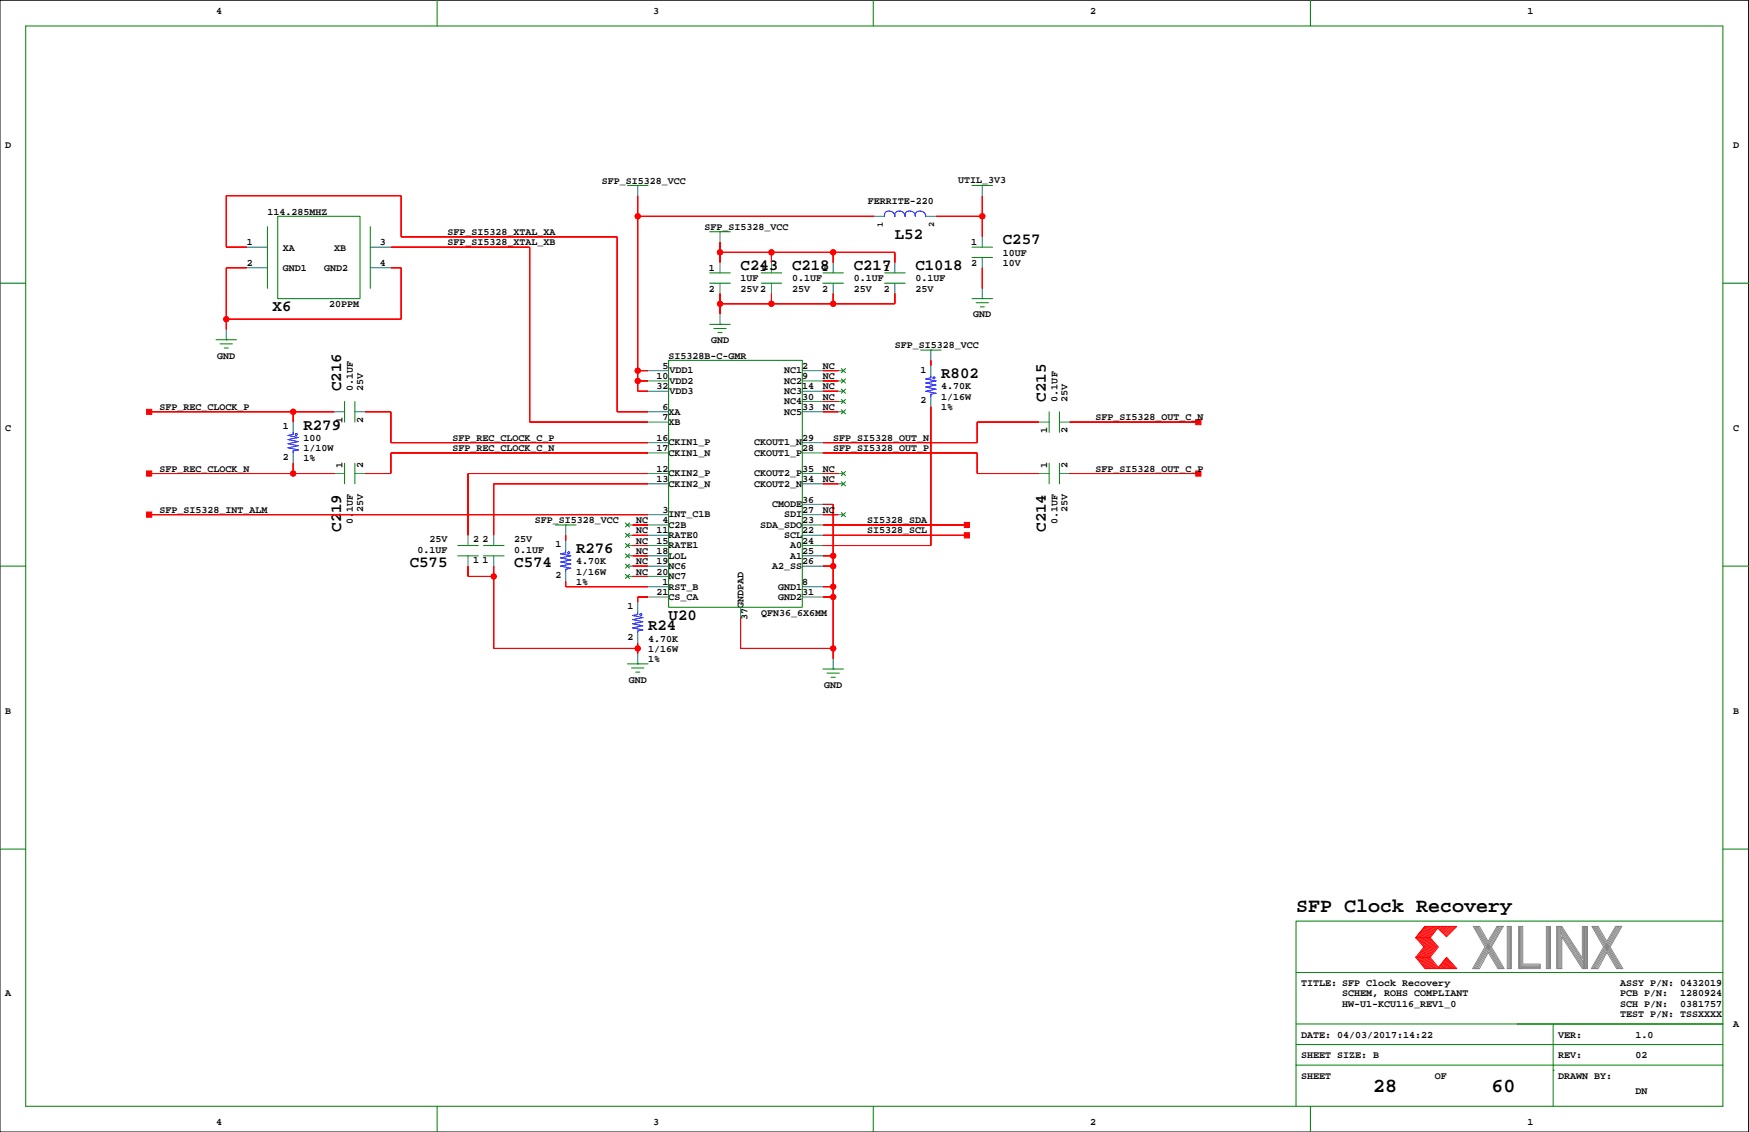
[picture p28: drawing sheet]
<svg xmlns="http://www.w3.org/2000/svg" width="432mm" height="279mm" viewBox="0 0 432 279" stroke-linecap="round" stroke-linejoin="round" font-family="sans-serif">
<defs><g id="words">
<g font-size="4.9">
<text x="320" y="225.2">SFP Clock Recovery</text>
<text x="339" y="269.6">28</text>
<text x="368.2" y="269.6">60</text>
</g>
<g font-size="3.9">
<text x="220.9" y="59">L52</text>
<text x="247.6" y="60.3">C257</text>
<text x="182.8" y="66.7">C243</text>
<text x="195.5" y="66.7">C218</text>
<text x="210.8" y="66.7">C217</text>
<text x="226" y="66.7">C1018</text>
<text x="67.3" y="76.8">X6</text>
<text x="232.4" y="93.3">R802</text>
<text x="84.3" y="96.6" transform="rotate(-90 84.3 96.6)">C216</text>
<text x="258.2" y="99.1" transform="rotate(-90 258.2 99.1)">C215</text>
<text x="74.9" y="106">R279</text>
<text x="84.3" y="131.3" transform="rotate(-90 84.3 131.3)">C219</text>
<text x="258.2" y="131.3" transform="rotate(-90 258.2 131.3)">C214</text>
<text x="142.2" y="136.5">R276</text>
<text x="101.2" y="139.9">C575</text>
<text x="127" y="139.9">C574</text>
<text x="160" y="155.5">R24</text>
<text x="165.1" y="153">U20</text>
</g>
<g font-size="2.5">
<text x="53.3" y="3.4">4</text>
<text x="161.3" y="3.4">3</text>
<text x="269.2" y="3.4">2</text>
<text x="377.1" y="3.4">1</text>
<text x="1.3" y="36.4">D</text>
<text x="427.9" y="36.4">D</text>
<text x="148.6" y="45.3">SFP_SI5328_VCC</text>
<text x="236.6" y="45.1">UTIL_3V3</text>
<text x="66" y="53">114.285MHZ</text>
<text x="214.3" y="50.3">FERRITE-220</text>
<text x="110.5" y="58">SFP_SI5328_XTAL_XA</text>
<text x="174" y="56.8">SFP_SI5328_VCC</text>
<text x="60.9" y="60.6">1</text>
<text x="60.9" y="65.6">2</text>
<text x="69.8" y="61.8">XA</text>
<text x="82.5" y="61.8">XB</text>
<text x="93.7" y="60.6">3</text>
<text x="93.7" y="65.6">4</text>
<text x="110.5" y="60.6">SFP_SI5328_XTAL_XB</text>
<text x="239.8" y="65.6">2</text>
<text x="239.8" y="60.6">1</text>
<text x="247.6" y="63.1">10UF</text>
<text x="247.6" y="65.6">10V</text>
<text x="69.8" y="66.9">GND1</text>
<text x="80" y="66.9">GND2</text>
<text x="175" y="72">2</text>
<text x="175" y="66.9">1</text>
<text x="182.8" y="69.5">1UF</text>
<text x="182.8" y="72">25V2</text>
<text x="187.7" y="66.9">1</text>
<text x="195.5" y="72">25V</text>
<text x="195.5" y="69.5">0.1UF</text>
<text x="202.9" y="72">2</text>
<text x="202.9" y="66.9">1</text>
<text x="210.8" y="69.5">0.1UF</text>
<text x="210.8" y="72">25V</text>
<text x="218.2" y="72">2</text>
<text x="218.2" y="66.9">1</text>
<text x="226" y="72">25V</text>
<text x="226" y="69.5">0.1UF</text>
<text x="81.3" y="75.8">20PPM</text>
<text x="240.3" y="78.3">GND</text>
<text x="53.6" y="88.5">GND</text>
<text x="165.1" y="88.5">SI5328B-C-GMR</text>
<text x="175.5" y="84.7">GND</text>
<text x="220.9" y="86">SFP_SI5328_VCC</text>
<text x="162.1" y="93.6">10</text>
<text x="163.6" y="91">5</text>
<text x="165.3" y="92.2">VDD1</text>
<text x="165.3" y="94.7">VDD2</text>
<text x="193.6" y="92.2">NC1</text>
<text x="193.6" y="94.7">NC2</text>
<text x="198.1" y="93.6">9</text>
<text x="198.1" y="91">2</text>
<text x="203.2" y="91">NC</text>
<text x="203.2" y="93.6">NC</text>
<text x="227.3" y="91.9">1</text>
<text x="39.4" y="101.2">SFP_REC_CLOCK_P</text>
<text x="87.1" y="96.6" transform="rotate(-90 87.1 96.6)">0.1UF</text>
<text x="89.6" y="96.6" transform="rotate(-90 89.6 96.6)">25V</text>
<text x="162.1" y="96.1">32</text>
<text x="163.6" y="101.2">6</text>
<text x="165.3" y="97.3">VDD3</text>
<text x="193.6" y="97.3">NC3</text>
<text x="193.6" y="99.8">NC4</text>
<text x="198.1" y="101.2">33</text>
<text x="198.1" y="98.7">30</text>
<text x="198.1" y="96.1">14</text>
<text x="203.2" y="96.1">NC</text>
<text x="203.2" y="98.7">NC</text>
<text x="203.2" y="101.2">NC</text>
<text x="227.3" y="99.6">2</text>
<text x="232.4" y="101.2">1%</text>
<text x="232.4" y="96.1">4.70K</text>
<text x="232.4" y="98.7">1/16W</text>
<text x="261" y="99.1" transform="rotate(-90 261 99.1)">0.1UF</text>
<text x="263.6" y="99.1" transform="rotate(-90 263.6 99.1)">25V</text>
<text x="1.3" y="106.3">C</text>
<text x="69.8" y="105.9">1</text>
<text x="84.6" y="104.4" transform="rotate(-90 84.6 104.4)">1</text>
<text x="89.6" y="104.4" transform="rotate(-90 89.6 104.4)">2</text>
<text x="163.6" y="103.7">7</text>
<text x="165.1" y="102.3">XA</text>
<text x="165.1" y="104.9">XB</text>
<text x="193.6" y="102.3">NC5</text>
<text x="258.5" y="106.9" transform="rotate(-90 258.5 106.9)">1</text>
<text x="263.6" y="106.9" transform="rotate(-90 263.6 106.9)">2</text>
<text x="270.4" y="103.7">SFP_SI5328_OUT_C_N</text>
<text x="427.9" y="106.3">C</text>
<text x="69.8" y="113.5">2</text>
<text x="74.9" y="108.8">100</text>
<text x="74.9" y="113.9">1%</text>
<text x="74.9" y="111.4">1/10W</text>
<text x="111.7" y="108.8">SFP_REC_CLOCK_C_P</text>
<text x="111.7" y="111.4">SFP_REC_CLOCK_C_N</text>
<text x="162.1" y="111.4">17</text>
<text x="162.1" y="108.8">16</text>
<text x="165.1" y="110">CKIN1_P</text>
<text x="165.1" y="112.5">CKIN1_N</text>
<text x="186.2" y="112.5">CKOUT1_P</text>
<text x="186.2" y="110">CKOUT1_N</text>
<text x="198.1" y="108.8">29</text>
<text x="198.1" y="111.4">28</text>
<text x="205.7" y="111.4">SFP_SI5328_OUT_P</text>
<text x="205.7" y="108.8">SFP_SI5328_OUT_N</text>
<text x="39.4" y="116.4">SFP_REC_CLOCK_N</text>
<text x="84.6" y="115.6" transform="rotate(-90 84.6 115.6)">1</text>
<text x="89.6" y="115.6" transform="rotate(-90 89.6 115.6)">2</text>
<text x="162.1" y="119">13</text>
<text x="162.1" y="116.4">12</text>
<text x="165.1" y="117.6">CKIN2_P</text>
<text x="186.2" y="117.6">CKOUT2_P</text>
<text x="198.1" y="116.4">35</text>
<text x="198.1" y="119">34</text>
<text x="203.2" y="116.4">NC</text>
<text x="203.2" y="119">NC</text>
<text x="258.5" y="115.6" transform="rotate(-90 258.5 115.6)">1</text>
<text x="263.6" y="115.6" transform="rotate(-90 263.6 115.6)">2</text>
<text x="270.4" y="116.4">SFP_SI5328_OUT_C_P</text>
<text x="165.1" y="120.1">CKIN2_N</text>
<text x="186.2" y="120.1">CKOUT2_N</text>
<text x="190.7" y="125.2">CMODE</text>
<text x="198.1" y="124.1">36</text>
<text x="39.4" y="126.6">SFP_SI5328_INT_ALM</text>
<text x="87.1" y="129.4" transform="rotate(-90 87.1 129.4)">0.1UF</text>
<text x="89.6" y="126.4" transform="rotate(-90 89.6 126.4)">25V</text>
<text x="132" y="129.1">SFP_SI5328_VCC</text>
<text x="157" y="129.1">NC</text>
<text x="157" y="131.7">NC</text>
<text x="162.1" y="131.7">11</text>
<text x="163.6" y="129.1">4</text>
<text x="163.6" y="126.6">3</text>
<text x="165.1" y="127.7">INT_C1B</text>
<text x="165.1" y="130.3">C2B</text>
<text x="187.7" y="130.3">SDA_SDO</text>
<text x="193.6" y="127.7">SDI</text>
<text x="198.1" y="126.6">27</text>
<text x="198.1" y="129.1">23</text>
<text x="198.1" y="131.7">22</text>
<text x="203.2" y="126.6">NC</text>
<text x="214.1" y="131.7">SI5328_SCL</text>
<text x="214.1" y="129.1">SI5328_SDA</text>
<text x="261" y="129.4" transform="rotate(-90 261 129.4)">0.1UF</text>
<text x="263.6" y="126.4" transform="rotate(-90 263.6 126.4)">25V</text>
<text x="103.1" y="136.4">0.1UF</text>
<text x="106" y="133.8">25V</text>
<text x="116.8" y="133.8">2</text>
<text x="119.1" y="133.8">2</text>
<text x="127" y="133.8">25V</text>
<text x="127" y="136.4">0.1UF</text>
<text x="137.1" y="135.1">1</text>
<text x="157" y="134.2">NC</text>
<text x="157" y="136.8">NC</text>
<text x="162.1" y="134.2">15</text>
<text x="162.1" y="136.8">18</text>
<text x="165.1" y="137.9">LOL</text>
<text x="165.1" y="132.8">RATE0</text>
<text x="165.1" y="135.3">RATE1</text>
<text x="193.6" y="132.8">SCL</text>
<text x="195.1" y="137.9">A1</text>
<text x="195.1" y="135.3">A0</text>
<text x="198.1" y="134.2">24</text>
<text x="198.1" y="136.8">25</text>
<text x="116.8" y="138.9">1</text>
<text x="119.1" y="138.9">1</text>
<text x="137.1" y="142.7">2</text>
<text x="142.2" y="139.3">4.70K</text>
<text x="142.2" y="141.8">1/16W</text>
<text x="157" y="139.3">NC</text>
<text x="157" y="141.8">NC</text>
<text x="162.1" y="141.8">20</text>
<text x="162.1" y="139.3">19</text>
<text x="165.1" y="140.4">NC6</text>
<text x="165.1" y="143">NC7</text>
<text x="190.7" y="140.4">A2_SS</text>
<text x="198.1" y="139.3">26</text>
<text x="142.2" y="144.4">1%</text>
<text x="162.1" y="146.9">21</text>
<text x="163.6" y="144.4">1</text>
<text x="165.1" y="148">CS_CA</text>
<text x="165.1" y="145.5">RST_B</text>
<text x="192.1" y="145.5">GND1</text>
<text x="192.1" y="148">GND2</text>
<text x="198.1" y="146.9">31</text>
<text x="198.1" y="144.4">8</text>
<text x="154.9" y="150.3">1</text>
<text x="183.5" y="150.1" transform="rotate(-90 183.5 150.1)">GNDPAD</text>
<text x="184.5" y="153.1" transform="rotate(-90 184.5 153.1)">37</text>
<text x="187.9" y="152">QFN36_6X6MM</text>
<text x="154.9" y="158">2</text>
<text x="160" y="158.3">4.70K</text>
<text x="160" y="160.9">1/16W</text>
<text x="160" y="163.4">1%</text>
<text x="155.2" y="168.5">GND</text>
<text x="203.5" y="169.8">GND</text>
<text x="1.3" y="176.1">B</text>
<text x="427.9" y="176.1">B</text>
<text x="1.3" y="245.9">A</text>
<text x="321.2" y="243.4">TITLE: SFP Clock Recovery</text>
<text x="331.4" y="245.9">SCHEM, ROHS COMPLIANT</text>
<text x="400" y="245.9">PCB P/N:</text>
<text x="400" y="243.4">ASSY P/N: 0432019</text>
<text x="414.8" y="245.9">1280924</text>
<text x="331.4" y="248.5">HW-U1-KCU116_REV1_0</text>
<text x="400" y="251">TEST P/N: TSSXXXX</text>
<text x="400" y="248.5">SCH P/N:</text>
<text x="414.8" y="248.5">0381757</text>
<text x="321.2" y="256.1">DATE: 04/03/2017:14:22</text>
<text x="384.7" y="256.1">VER:</text>
<text x="403.8" y="256.1">1.0</text>
<text x="427.9" y="253.6">A</text>
<text x="321.2" y="261.2">SHEET SIZE: B</text>
<text x="384.7" y="261.2">REV:</text>
<text x="403.8" y="261.2">02</text>
<text x="321.2" y="266.3">SHEET</text>
<text x="354.2" y="266.3">OF</text>
<text x="384.7" y="266.3">DRAWN BY:</text>
<text x="403.8" y="270.1">DN</text>
<text x="53.3" y="277.7">4</text>
<text x="161.3" y="277.7">3</text>
<text x="269.2" y="277.7">2</text>
<text x="377.1" y="277.7">1</text>
</g>
<g font-size="2.1">
<text x="217.9" y="55.9" transform="rotate(-90 217.9 55.9)">1</text>
<text x="230.6" y="55.9" transform="rotate(-90 230.6 55.9)">2</text>
</g>
</g></defs>
<path d="M0 .1h431.7v279.3h-431.7z" fill="none" stroke="#000" stroke-width=".25"/>
<g fill="none" stroke="#008000" stroke-width=".25">
<path d="M6.3 6.4h419.1v266.7h-419.1zM107.9 .1v6.3M215.6 .1v6.3M323.5 .1v6.3M66 55.9v15.3M68.6 53.4h20.3v20.3h-20.3zM91.4 55.9v15.3M154.9 45.8h5.1M157.4 45.8h.1M175.2 57.2h5.1M177.8 57.2h.1M240 45.8h5.1"/>
<path d="M242.5 45.8h.1M0 69.9h6.3M175.2 69.9h5.1M175.2 67.4h5.1M187.9 69.9h5.1M187.9 67.4h5.1M203.2 69.9h5M203.2 67.4h5M218.4 69.9h5.1M218.4 67.4h5.1M240 73.7h5.1M240 63.5h5.1"/>
<path d="M240 61h5.1M241 74.7h3M242 75.7h1M242.5 73.7h.1M425.4 69.9h6.3M53.3 83.9h5.1M54.3 84.9h3.1M55.4 85.9h1M55.9 83.9h.1M85.1 99.1v5.1M87.6 99.1v5.1M165.1 88.9h33v61h-33z"/>
<path d="M175.2 80.1h5.1M176.2 81.1h3.1M177.3 82.1h1M177.8 80.1h.1M207.7 91l1 1M207.7 93.5l1 1M207.7 96.1l1 1M207.7 98.6l1 1M208.7 91l-1 1M208.7 93.5l-1 1M208.7 96.1l-1 1M208.7 98.6l-1 1"/>
<path d="M227.3 86.4h5.1M229.8 86.4h.1M85.1 114.3v5.1M87.6 114.3v5.1M207.7 101.1l1 1M207.7 116.4l1 1M207.7 118.9l1 1M208.7 101.1l-1 1M208.7 116.4l-1 1M208.7 118.9l-1 1M259 101.6v5.1M259 114.3v5.1"/>
<path d="M261.6 101.6v5.1M261.6 114.3v5.1M0 139.7h6.3M113 134.7h5.1M113 137.2h5.1M119.4 134.7h5M119.4 137.2h5M137.1 129.6h5.1M139.7 129.6h.1M154.4 129.1l1 1M154.4 131.6l1 1M154.4 134.1l1 1.1"/>
<path d="M154.4 136.7l1 1M154.4 139.2l1 1M155.4 129.1l-1 1M155.4 131.6l-1 1M155.4 134.1l-1 1.1M155.4 136.7l-1 1M155.4 139.2l-1 1M207.7 126.5l1 1M208.7 126.5l-1 1M425.4 139.7h6.3M154.4 141.8l1 1M155.4 141.8l-1 1"/>
<path d="M154.9 163.9h5.1M155.9 164.9h3.1M156.9 165.9h1.1M157.4 163.9h.1M203.2 165.1h5M204.2 166.1h3M205.2 167.2h1M205.7 165.1h.1M0 209.6h6.3M425.4 209.6h6.3M425.4 227.3h-105.4v35.6M320 257.8h105.4"/>
<path d="M320 252.7h105.4M320 240h105.4M383.5 252.7v20.4M107.9 273.1v6.3M215.6 273.1v6.3M320 262.9v10.2M320 262.9h105.4M323.5 273.1v6.3M383.5 264.2h.1"/>
</g>
<g fill="none" stroke="#f00" stroke-width=".25">
<path d="M157.4 53.4h58.5M157.4 48.3v48.3h2.6M177.8 59.7v5.1M231.1 53.4h11.4M242.5 48.3v10.2M60.9 61h-5v-12.7h43.1v10.2h53.4v43.1h7.6M60.9 66.1h-5v15.2M96.5 66.1h2.5v12.7h-43.1M96.5 61h34.3v43.2h29.2M177.8 62.3h43.1v2.5M177.8 72.4v5.1M190.5 62.3v2.5"/>
<path d="M190.5 72.4v2.6M205.7 62.3v2.5M205.7 72.4v2.6M220.9 72.4v2.6h-43.1M242.5 66.1v5.1M157.4 94h2.6M157.4 91.5h2.6M203.2 94h3.8M203.2 96.6h3.8M203.2 91.5h3.8M203.2 99.1h3.8M229.8 88.9v1.3"/>
<path d="M36.8 116.9h45.7M36.8 101.6h45.7M72.4 101.6v2.6M72.4 114.3v2.6M90.1 101.6h6.4v7.7h63.5M160 111.8h-63.5v5.1h-6.4M160 116.9h-44.5v15.2M160 119.4h-38.1v12.7M203.2 111.8h38v5.1h15.3M203.2 116.9h3.8M203.2 101.6h3.8M203.2 119.4h3.8"/>
<path d="M229.8 100.4v34.3h-26.6M256.5 104.2h-15.3v5.1h-38M264.1 116.9h31.7M264.1 104.2h31.7M36.8 127h123.2M115.5 139.7v2.6h6.4M121.9 139.7v20.3h35.5M139.7 132.1v1.3M156.2 139.7h3.8M156.2 137.2h3.8M156.2 132.1h3.8M156.2 129.6h3.8"/>
<path d="M156.2 134.7h3.8M203.2 139.7h2.5M203.2 124.5h2.5v38.1M203.2 137.2h2.5M203.2 132.1h35.5M203.2 129.6h35.5M203.2 127h3.8M139.7 143.5v1.3h20.3M156.2 142.3h3.8M157.4 158.8v2.5M160 147.3h-2.6v1.3M182.8 152.4v7.6h22.9"/>
<path d="M203.2 147.3h2.5M203.2 144.8h2.5M349.5 236.3h3.6M349.9 231.5l1.9 2.2-2 2.6 2.2 2.8M350.1 236.3l2.2 2.8M350.2 231.5l1.9 2.3-2 2.5M350.4 236.3l2.2 2.8M350.5 231.5l1.9 2.3-2 2.5M350.6 236.3l2.3 2.7M350.8 231.5l1.9 2.3-2 2.5M351 236.3l2.2 2.8M351.1 231.5l1.9 2.3-2 2.5"/>
<path d="M351.3 236.3l2.2 2.8M351.4 231.5l1.9 2.3-2 2.5M351.6 236.3l2.2 2.8M351.7 231.5l1.9 2.2M351.8 228.7l-2.3 2.8 2.3-2.8h7.9l-2.6 2.5-2.1-2.1-1.9 2.4 2 2.2-2 2.6 2 2.5 2-2.5 2.6 2.8h-7.9l-2.3-2.8M351.9 236.3l2.2 2.8M352 231.5l1.9 2.2M352.1 228.7l-2.2 2.7M352.2 236.3l2.2 2.8M352.3 231.5l1.9 2.3-2 2.5M352.4 228.7l-2.2 2.7M352.5 236.3l2.2 2.8"/>
<path d="M352.6 231.5l1.9 2.2M352.7 228.7l-2.2 2.7M352.8 236.3l2.2 2.8M352.8 231.5l2 2.2M353 228.7l-2.2 2.7M353.1 231.5h-3.6l2.1 2.2-2.1 2.6M353.2 228.7l-2.1 2.7M353.6 233.8l-2 2.5M353.6 228.7l-2.2 2.7M353.8 228.7l-2.1 2.7M353.9 233.8l-1.9 2.4M354.1 228.7l-2.1 2.7"/>
<path d="M354.4 228.7l-2.1 2.7M354.5 233.8l-2 2.5M354.7 228.7l-2.1 2.7M354.8 233.8l-2 2.5M355 228.7l-2.1 2.7M355.2 238.8l.2 .3M355.3 238.6l.4 .5M355.4 228.7l-.4 .4M355.4 238.4l.6 .7M355.6 238.3l.7 .8M355.7 238.1l.9 1M355.7 228.7l-.5 .5"/>
<path d="M355.9 237.9l1 1.2M356 237.8l1.2 1.3M356.1 228.7l-.8 .7M356.1 237.6l1.4 1.4M356.3 237.4l1.5 1.7M356.4 237.2l1.6 1.9M356.5 228.7l-1 .9M356.5 237.1l1.8 2M356.7 236.9l1.9 2.2M356.8 236.7l2.1 2.4M356.8 228.7l-1.1 1.1M356.9 236.6l2.3 2.5"/>
<path d="M357.1 236.5l2.3 2.6M357.2 228.7l-1.3 1.2M357.5 228.7l-1.4 1.4M357.8 228.7l-1.6 1.6M358.2 228.7l-1.8 1.7M358.5 228.7l-1.9 1.9M359 228.7l-2.2 2.1M359.3 228.7l-2.3 2.3"/>
<circle cx="157.4" cy="53.4" r=".63"/>
<circle cx="242.5" cy="53.4" r=".63"/>
<circle cx="55.9" cy="78.8" r=".63"/>
<circle cx="177.8" cy="75" r=".63"/>
<circle cx="177.8" cy="62.3" r=".63"/>
<circle cx="190.5" cy="75" r=".63"/>
<circle cx="190.5" cy="62.3" r=".63"/>
<circle cx="205.7" cy="75" r=".63"/>
<circle cx="205.7" cy="62.3" r=".63"/>
<circle cx="157.4" cy="94" r=".63"/>
<circle cx="157.4" cy="91.5" r=".63"/>
<circle cx="72.4" cy="116.9" r=".63"/>
<circle cx="72.4" cy="101.6" r=".63"/>
<circle cx="205.7" cy="137.2" r=".63"/>
<circle cx="205.7" cy="139.7" r=".63"/>
<circle cx="121.9" cy="142.3" r=".63"/>
<circle cx="205.7" cy="144.8" r=".63"/>
<circle cx="205.7" cy="147.4" r=".63"/>
<circle cx="157.4" cy="160" r=".63"/>
<circle cx="205.7" cy="160" r=".63"/>
</g>
<g fill="none" stroke="#848684" stroke-width=".25">
<path d="M364 228.7l6.1 10.4M364.3 228.7l6.1 10.4M364.6 228.7l6.1 10.4M364.9 228.7l6.1 10.4M367.4 232.3l-2.1-3.6h-1.6l2.9 5-3 5.4h1.7l2.1-4 2.4 4h1.6l-3.2-5.4M369.6 228.7l-2.2 3.6M369.8 228.7l-5.9 10.4M370.2 228.7l-6 10.4M370.5 228.7l-6 10.4M370.8 228.7l-6 10.4M371.1 228.7h-1.5h1.5l-2.9 5M372.1 228.7h1v10.4h-1z"/>
<path d="M372.4 228.7v10.4M372.6 228.7v10.4M372.9 228.7v10.4M374.9 228.7h1v9.3h4.3v1.1h-5.3zM375.1 228.7v10.4M375.4 228.7v10.4M375.7 228.7v10.4M375.7 238.2h4.5M375.7 238.5h4.5M375.7 238.8h4.5M381.8 228.7h1v10.4h-1zM382 228.7v10.4"/>
<path d="M382.3 228.7v10.4M382.5 228.7v10.4M384.3 228.7h1.3l5.1 7.8v-7.8h1.2v10.4h-1.2l-5.1-7.9v7.9h-1.3zM384.5 228.7v10.4M384.8 228.7v10.4M385.1 228.7v10.4M385.3 228.7v10.4M385.3 230.3l5.6 8.7M385.3 229.8l5.6 8.7M385.3 229.2l5.6 8.7M385.3 228.8l5.6 8.7M390.9 228.7v10.4"/>
<path d="M391.2 228.7v10.4M391.5 228.7v10.4M391.7 228.6v10.4M393.3 228.7l6.1 10.4M393.6 228.7l6.1 10.4M393.9 228.7l6.1 10.4M394.2 228.7l6.1 10.4M396.7 232.3l-2.1-3.6h-1.6l2.9 5-3 5.4M397.5 233.7l3.2 5.4h-1.6l-2.4-4-2.2 4h-1.6M398.9 228.7l-2.2 3.6M399.1 228.7l-6 10.4M399.4 228.7l-5.9 10.4"/>
<path d="M399.7 228.7l-5.9 10.4M400.1 228.7l-6 10.4M400.4 228.7h-1.5h1.5l-2.9 5"/>
</g>
<g fill="none" stroke="#008080" stroke-width=".25">
<path d="M157.4 45.8v2.5M177.8 57.2v2.5M215.9 53.4h2.5M228.5 53.4h2.6M242.5 45.8v2.5M242.5 58.5v2.5M60.9 66.1h5.1M60.9 61h5.1M91.4 66.1h5.1M91.4 61h5.1M177.8 64.8v2.6M177.8 69.9v2.5"/>
<path d="M177.8 77.5v2.6M190.5 64.8v2.6M190.5 69.9v2.5M205.7 64.8v2.6M205.7 69.9v2.5M220.9 64.8v2.6M220.9 69.9v2.5M242.5 63.5v2.6M242.5 71.2v2.5M55.9 81.3v2.6M160 91.5h5.1M160 94h5.1"/>
<path d="M160 96.6h5.1M198.1 91.5h5.1M198.1 94h5.1M198.1 96.6h5.1M198.1 99.1h5.1M207 91.5h1.2M207 94h1.2M207 96.6h1.2M207 99.1h1.2M229.8 86.4v2.5M229.8 90.2v2.6M229.8 97.8v2.6"/>
<path d="M72.4 104.2v2.5M72.4 111.8v2.5M82.5 116.9h2.6M82.5 101.6h2.6M87.6 116.9h2.5M87.6 101.6h2.5M160 116.9h5.1M160 104.2h5.1M160 101.6h5.1M160 119.4h5.1M160 109.3h5.1M160 111.8h5.1"/>
<path d="M198.1 116.9h5.1M198.1 101.6h5.1M198.1 119.4h5.1M198.1 109.3h5.1M198.1 111.8h5.1M207 116.9h1.2M207 101.6h1.2M207 119.4h1.2M256.5 116.9h2.5M256.5 104.2h2.5M261.6 116.9h2.5M261.6 104.2h2.5"/>
<path d="M115.5 132.1v2.6M115.5 137.2v2.5M121.9 132.1v2.6M121.9 137.2v2.5M139.7 129.6v2.5M139.7 133.4v2.5M154.9 129.6h1.3M154.9 132.1h1.3M154.9 134.7h1.3M154.9 137.2h1.3M154.9 139.7h1.3M160 129.6h5.1"/>
<path d="M160 132.1h5.1M160 134.7h5.1M160 137.2h5.1M160 127h5.1M160 139.7h5.1M198.1 129.6h5.1M198.1 132.1h5.1M198.1 134.7h5.1M198.1 137.2h5.1M198.1 127h5.1M198.1 139.7h5.1M198.1 124.5h5.1"/>
<path d="M207 127h1.2M139.7 141v2.5M154.9 142.3h1.3M157.4 148.6v2.6M157.4 156.2v2.6M160 147.3h5.1M160 144.8h5.1M160 142.3h5.1M182.8 150.1v2.3M198.1 147.3h5.1M198.1 144.8h5.1M157.4 161.3v2.6"/>
<path d="M205.7 162.6v2.5"/>
</g>
<g fill="none" stroke="#00f" stroke-width=".25">
<path d="M228.5 53.4a1.27 1.27 0 0 0-1.2-1.4 1.27 1.27 0 0 0-1.3 1.4 1.27 1.27 0 0 0-1.3-1.4 1.27 1.27 0 0 0-1.2 1.4 1.27 1.27 0 0 0-1.3-1.4 1.27 1.27 0 0 0-1.3 1.4 1.27 1.27 0 0 0-1.2-1.4 1.27 1.27 0 0 0-1.3 1.4M229.8 92.8v.5l-1.3 .2 2.6 .5-2.6 .5 2.6 .5-2.6 .5 2.6 .6-2.6 .5 2.6 .5-1.3 .2v.5M72.4 106.7v.5l-1.3 .3 2.5 .5-2.5 .5 2.5 .5-2.5 .5 2.5 .5-2.5 .5 2.5 .5-1.2 .3v.5M139.7 135.9v.5l-1.3 .3 2.5 .5-2.5 .5 2.5 .5-2.5 .5 2.5 .5-2.5 .5 2.5 .5-1.2 .3v.5M157.4 151.2v.5l-1.2 .2 2.5 .5-2.5 .5 2.5 .5-2.5 .6 2.5 .5-2.5 .5 2.5 .5-1.3 .2v.5"/>
<circle cx="230.6" cy="93.3" r=".25"/>
<circle cx="73.1" cy="107.2" r=".25"/>
<circle cx="140.4" cy="136.4" r=".25"/>
<circle cx="158.2" cy="151.7" r=".25"/>
</g>
<g fill="#f00" stroke="#f00" stroke-width=".25">
<path d="M55.9 78.8v2.5z" fill-rule="evenodd"/>
<path d="M55.9 66.1h5z" fill-rule="evenodd"/>
<path d="M55.9 66.1v12.7z" fill-rule="evenodd"/>
<path d="M55.9 78.8h43.1z" fill-rule="evenodd"/>
<path d="M96.5 66.1h2.5z" fill-rule="evenodd"/>
<path d="M99 66.1v12.7z" fill-rule="evenodd"/>
<path d="M203.2 147.3h2.5z" fill-rule="evenodd"/>
<path d="M203.2 144.8h2.5z" fill-rule="evenodd"/>
<path d="M203.2 139.7h2.5z" fill-rule="evenodd"/>
<path d="M203.2 124.5h2.5z" fill-rule="evenodd"/>
<path d="M205.7 124.5v12.7z" fill-rule="evenodd"/>
<path d="M203.2 137.2h2.5z" fill-rule="evenodd"/>
<path d="M205.7 137.2v2.5z" fill-rule="evenodd"/>
<path d="M205.7 139.7v5.1z" fill-rule="evenodd"/>
<path d="M205.7 144.8v2.5z" fill-rule="evenodd"/>
<path d="M205.7 147.3v12.7z" fill-rule="evenodd"/>
<path d="M182.8 152.4v7.6z" fill-rule="evenodd"/>
<path d="M182.8 160h22.9z" fill-rule="evenodd"/>
<path d="M205.7 160v2.6z" fill-rule="evenodd"/>
<path d="M242.5 48.3v5.1z" fill-rule="evenodd"/>
<path d="M231.1 53.4h11.4z" fill-rule="evenodd"/>
<path d="M242.5 53.4v5.1z" fill-rule="evenodd"/>
<path d="M157.4 147.3v1.3z" fill-rule="evenodd"/>
<path d="M157.4 147.3h2.6z" fill-rule="evenodd"/>
<path d="M157.4 94h2.6z" fill-rule="evenodd"/>
<path d="M157.4 96.6h2.6z" fill-rule="evenodd"/>
<path d="M157.4 94v2.6z" fill-rule="evenodd"/>
<path d="M157.4 91.5v2.5z" fill-rule="evenodd"/>
<path d="M157.4 48.3v5.1z" fill-rule="evenodd"/>
<path d="M157.4 53.4h58.5z" fill-rule="evenodd"/>
<path d="M157.4 53.4v38.1z" fill-rule="evenodd"/>
<path d="M157.4 91.5h2.6z" fill-rule="evenodd"/>
<path d="M241.2 111.8v5.1z" fill-rule="evenodd"/>
<path d="M241.2 116.9h15.3z" fill-rule="evenodd"/>
<path d="M203.2 111.8h38z" fill-rule="evenodd"/>
<path d="M72.4 114.3v2.6z" fill-rule="evenodd"/>
<path d="M72.4 116.9h10.1z" fill-rule="evenodd"/>
<path d="M36.8 116.9h35.6z" fill-rule="evenodd"/>
<path d="M36.2 116.2h1.3v1.3h-1.3z" fill-rule="evenodd"/>
<path d="M72.4 101.6v2.6z" fill-rule="evenodd"/>
<path d="M72.4 101.6h10.1z" fill-rule="evenodd"/>
<path d="M36.8 101.6h35.6z" fill-rule="evenodd"/>
<path d="M36.2 101h1.3v1.3h-1.3z" fill-rule="evenodd"/>
<path d="M90.1 101.6h6.4z" fill-rule="evenodd"/>
<path d="M96.5 101.6v7.7z" fill-rule="evenodd"/>
<path d="M96.5 109.3h63.5z" fill-rule="evenodd"/>
<path d="M90.1 116.9h6.4z" fill-rule="evenodd"/>
<path d="M96.5 111.8v5.1z" fill-rule="evenodd"/>
<path d="M96.5 111.8h63.5z" fill-rule="evenodd"/>
<path d="M55.9 61h5z" fill-rule="evenodd"/>
<path d="M55.9 48.3v12.7z" fill-rule="evenodd"/>
<path d="M55.9 48.3h43.1z" fill-rule="evenodd"/>
<path d="M99 48.3v10.2z" fill-rule="evenodd"/>
<path d="M152.4 58.5v43.1z" fill-rule="evenodd"/>
<path d="M152.4 101.6h7.6z" fill-rule="evenodd"/>
<path d="M99 58.5h53.4z" fill-rule="evenodd"/>
<path d="M241.2 104.2v5.1z" fill-rule="evenodd"/>
<path d="M241.2 104.2h15.3z" fill-rule="evenodd"/>
<path d="M203.2 109.3h38z" fill-rule="evenodd"/>
<path d="M264.1 116.9h31.7z" fill-rule="evenodd"/>
<path d="M295.2 116.2h1.3v1.3h-1.3z" fill-rule="evenodd"/>
<path d="M264.1 104.2h31.7z" fill-rule="evenodd"/>
<path d="M295.2 103.5h1.3v1.3h-1.3z" fill-rule="evenodd"/>
<path d="M130.8 61v43.2z" fill-rule="evenodd"/>
<path d="M130.8 104.2h29.2z" fill-rule="evenodd"/>
<path d="M96.5 61h34.3z" fill-rule="evenodd"/>
<path d="M203.2 132.1h35.5z" fill-rule="evenodd"/>
<path d="M238.1 131.5h1.2v1.2h-1.2z" fill-rule="evenodd"/>
<path d="M203.2 129.6h35.5z" fill-rule="evenodd"/>
<path d="M238.1 128.9h1.2v1.3h-1.2z" fill-rule="evenodd"/>
<path d="M156.2 129.6h3.8z" fill-rule="evenodd"/>
<path d="M156.2 132.1h3.8z" fill-rule="evenodd"/>
<path d="M156.2 134.7h3.8z" fill-rule="evenodd"/>
<path d="M156.2 137.2h3.8z" fill-rule="evenodd"/>
<path d="M203.2 91.5h3.8z" fill-rule="evenodd"/>
<path d="M203.2 94h3.8z" fill-rule="evenodd"/>
<path d="M203.2 96.6h3.8z" fill-rule="evenodd"/>
<path d="M203.2 99.1h3.8z" fill-rule="evenodd"/>
<path d="M203.2 101.6h3.8z" fill-rule="evenodd"/>
<path d="M203.2 127h3.8z" fill-rule="evenodd"/>
<path d="M36.8 127h123.2z" fill-rule="evenodd"/>
<path d="M36.2 126.4h1.3v1.3h-1.3z" fill-rule="evenodd"/>
<path d="M156.2 139.7h3.8z" fill-rule="evenodd"/>
<path d="M156.2 142.3h3.8z" fill-rule="evenodd"/>
<path d="M242.5 66.1v5.1z" fill-rule="evenodd"/>
<path d="M139.7 143.5v1.3z" fill-rule="evenodd"/>
<path d="M139.7 144.8h20.3z" fill-rule="evenodd"/>
<path d="M139.7 132.1v1.3z" fill-rule="evenodd"/>
<path d="M203.2 116.9h3.8z" fill-rule="evenodd"/>
<path d="M203.2 119.4h3.8z" fill-rule="evenodd"/>
<path d="M121.9 160h35.5z" fill-rule="evenodd"/>
<path d="M121.9 142.3v17.7z" fill-rule="evenodd"/>
<path d="M121.9 139.7v2.6z" fill-rule="evenodd"/>
<path d="M115.5 142.3h6.4z" fill-rule="evenodd"/>
<path d="M115.5 139.7v2.6z" fill-rule="evenodd"/>
<path d="M157.4 160v1.3z" fill-rule="evenodd"/>
<path d="M157.4 158.8v1.2z" fill-rule="evenodd"/>
<path d="M115.5 116.9h44.5z" fill-rule="evenodd"/>
<path d="M115.5 116.9v15.2z" fill-rule="evenodd"/>
<path d="M121.9 119.4h38.1z" fill-rule="evenodd"/>
<path d="M121.9 119.4v12.7z" fill-rule="evenodd"/>
<path d="M229.8 88.9v1.3z" fill-rule="evenodd"/>
<path d="M203.2 134.7h26.6z" fill-rule="evenodd"/>
<path d="M229.8 100.4v34.3z" fill-rule="evenodd"/>
<path d="M205.7 75h15.2z" fill-rule="evenodd"/>
<path d="M220.9 72.4v2.6z" fill-rule="evenodd"/>
<path d="M205.7 72.4v2.6z" fill-rule="evenodd"/>
<path d="M190.5 75h15.2z" fill-rule="evenodd"/>
<path d="M177.8 75v2.5z" fill-rule="evenodd"/>
<path d="M177.8 72.4v2.6z" fill-rule="evenodd"/>
<path d="M177.8 75h12.7z" fill-rule="evenodd"/>
<path d="M190.5 72.4v2.6z" fill-rule="evenodd"/>
<path d="M205.7 62.3h15.2z" fill-rule="evenodd"/>
<path d="M220.9 62.3v2.5z" fill-rule="evenodd"/>
<path d="M177.8 59.7v2.6z" fill-rule="evenodd"/>
<path d="M177.8 62.3v2.5z" fill-rule="evenodd"/>
<path d="M177.8 62.3h12.7z" fill-rule="evenodd"/>
<path d="M205.7 62.3v2.5z" fill-rule="evenodd"/>
<path d="M190.5 62.3h15.2z" fill-rule="evenodd"/>
<path d="M190.5 62.3v2.5z" fill-rule="evenodd"/>
<circle cx="55.9" cy="78.8" r=".63"/>
<circle cx="205.7" cy="137.2" r=".63"/>
<circle cx="205.7" cy="139.7" r=".63"/>
<circle cx="205.7" cy="144.8" r=".63"/>
<circle cx="205.7" cy="147.4" r=".63"/>
<circle cx="205.7" cy="160" r=".63"/>
<circle cx="242.5" cy="53.4" r=".63"/>
<circle cx="157.4" cy="94" r=".63"/>
<circle cx="157.4" cy="53.4" r=".63"/>
<circle cx="157.4" cy="91.5" r=".63"/>
<circle cx="72.4" cy="116.9" r=".63"/>
<circle cx="72.4" cy="101.6" r=".63"/>
<circle cx="121.9" cy="142.3" r=".63"/>
<circle cx="157.4" cy="160" r=".63"/>
<circle cx="205.7" cy="75" r=".63"/>
<circle cx="177.8" cy="75" r=".63"/>
<circle cx="190.5" cy="75" r=".63"/>
<circle cx="177.8" cy="62.3" r=".63"/>
<circle cx="205.7" cy="62.3" r=".63"/>
<circle cx="190.5" cy="62.3" r=".63"/>
</g>
<use href="#words"/>
</svg>
